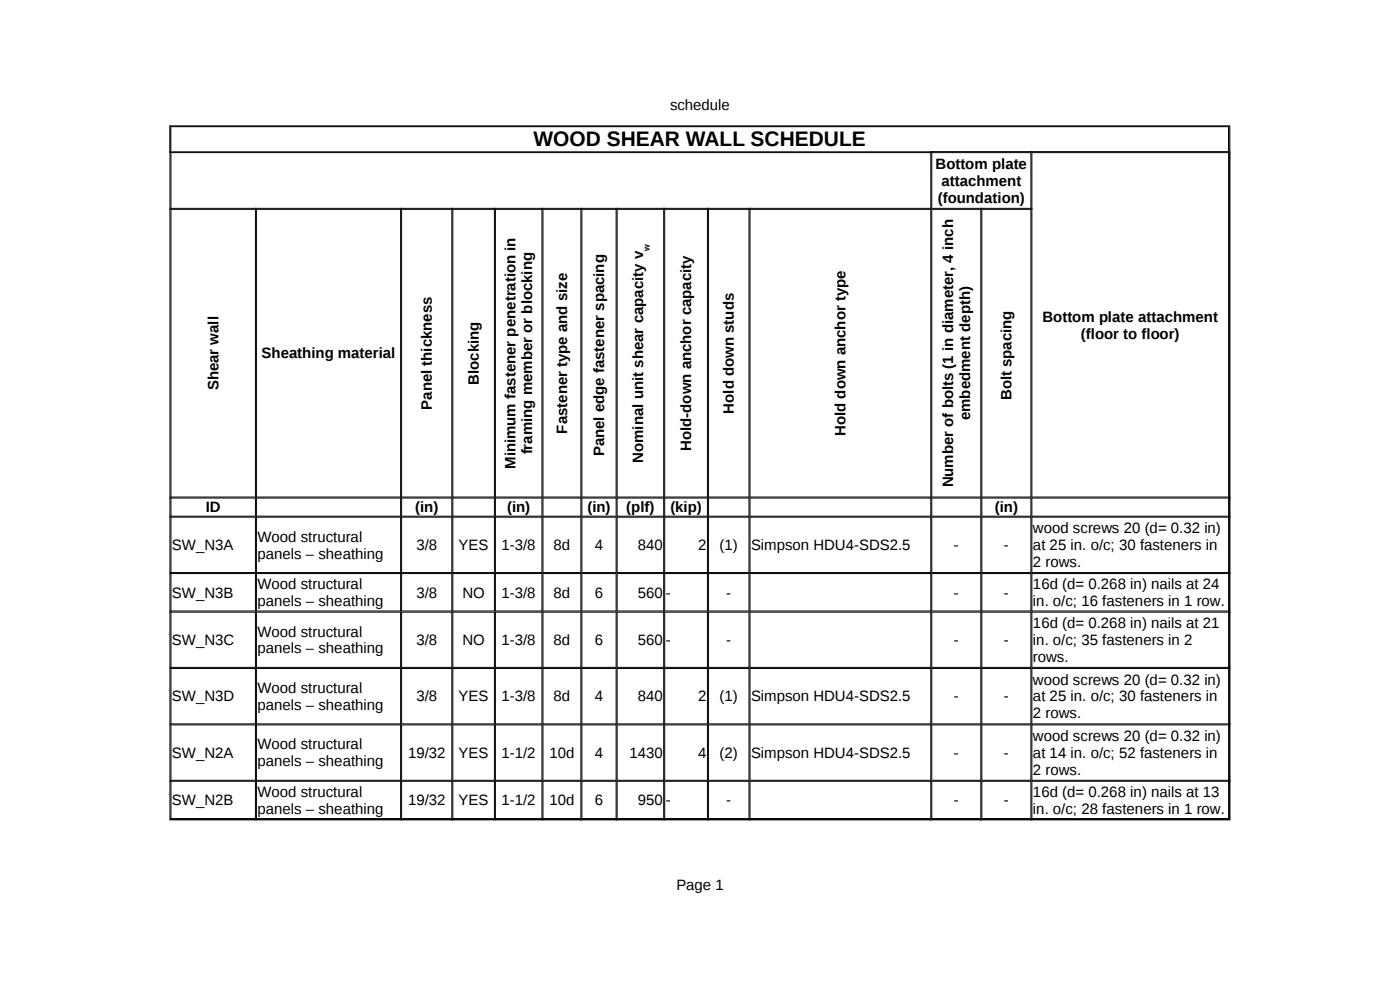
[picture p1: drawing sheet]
<svg xmlns="http://www.w3.org/2000/svg" width="297mm" height="210mm" viewBox="0 0 297 210" stroke-linecap="round" stroke-linejoin="round" font-family="sans-serif">
<defs><g id="words">
<text font-size="4.4" x="113.2" y="31.1">WOOD SHEAR WALL SCHEDULE</text>
<g font-size="3.2">
<text x="142.1" y="23.4">schedule</text>
<text x="198.5" y="35.9">Bottom plate</text>
<text x="199.7" y="39.4">attachment</text>
<text x="198.9" y="43">(foundation)</text>
<text x="221.2" y="68.3">Bottom plate attachment</text>
<text x="229.3" y="71.8">(floor to floor)</text>
<text x="55.5" y="76">Sheathing material</text>
<text x="46.3" y="82.8" transform="rotate(-90 46.3 82.8)">Shear wall</text>
<text x="101.6" y="81.6" transform="rotate(-90 101.6 81.6)">Blocking</text>
<text x="91.6" y="86.9" transform="rotate(-90 91.6 86.9)">Panel thickness</text>
<text x="155.7" y="87.7" transform="rotate(-90 155.7 87.7)">Hold down studs</text>
<text x="205.8" y="89.1" transform="rotate(-90 205.8 89.1)">embedment depth)</text>
<text x="214.6" y="84.9" transform="rotate(-90 214.6 84.9)">Bolt spacing</text>
<text x="120.3" y="92" transform="rotate(-90 120.3 92)">Fastener type and size</text>
<text x="146.6" y="95.7" transform="rotate(-90 146.6 95.7)">Hold-down anchor capacity</text>
<text x="179.4" y="92.5" transform="rotate(-90 179.4 92.5)">Hold down anchor type</text>
<text x="109.4" y="99.5" transform="rotate(-90 109.4 99.5)">Minimum fastener penetration in</text>
<text x="112.9" y="96.4" transform="rotate(-90 112.9 96.4)">framing member or blocking</text>
<text x="128.2" y="96.8" transform="rotate(-90 128.2 96.8)">Panel edge fastener spacing</text>
<text x="136.5" y="98.1" transform="rotate(-90 136.5 98.1)">Nominal unit shear capacity v</text>
<text x="202.2" y="103.4" transform="rotate(-90 202.2 103.4)">Number of bolts (1 in diameter, 4 inch</text>
<text x="43.6" y="108.6">ID</text>
<text x="88.1" y="108.6">(in)</text>
<text x="107.6" y="108.6">(in)</text>
<text x="124.6" y="108.6">(in)</text>
<text x="132.9" y="108.6">(plf)</text>
<text x="142.2" y="108.6">(kip)</text>
<text x="211" y="108.6">(in)</text>
<text x="219.1" y="113.2">wood screws 20 (d= 0.32 in)</text>
<text x="36.5" y="116.7">SW_N3A</text>
<text x="54.6" y="114.9">Wood structural</text>
<text x="54.6" y="118.5">panels – sheathing</text>
<text x="88.3" y="116.7">3/8</text>
<text x="97.3" y="116.7">YES</text>
<text x="106.4" y="116.7">1-3/8</text>
<text x="117.4" y="116.7">8d</text>
<text x="126.2" y="116.7">4</text>
<text x="135.3" y="116.7">840</text>
<text x="148.1" y="116.7">2</text>
<text x="152.6" y="116.7">(1)</text>
<text x="159.3" y="116.7">Simpson HDU4-SDS2.5</text>
<text x="202.4" y="116.7">-</text>
<text x="213" y="116.7">-</text>
<text x="219.1" y="116.7">at 25 in. o/c; 30 fasteners in</text>
<text x="54.6" y="125">Wood structural</text>
<text x="219.1" y="120.3">2 rows.</text>
<text x="219.1" y="125">16d (d= 0.268 in) nails at 24</text>
<text x="36.5" y="126.7">SW_N3B</text>
<text x="54.6" y="128.5">panels – sheathing</text>
<text x="88.3" y="126.7">3/8</text>
<text x="98.1" y="126.7">NO</text>
<text x="106.4" y="126.7">1-3/8</text>
<text x="117.4" y="126.7">8d</text>
<text x="126.2" y="126.7">6</text>
<text x="135.3" y="126.7">560</text>
<text x="141.2" y="126.7">-</text>
<text x="154.1" y="126.7">-</text>
<text x="202.4" y="126.7">-</text>
<text x="213" y="126.7">-</text>
<text x="219.1" y="128.5">in. o/c; 16 fasteners in 1 row.</text>
<text x="36.5" y="136.8">SW_N3C</text>
<text x="54.6" y="135">Wood structural</text>
<text x="88.3" y="136.8">3/8</text>
<text x="98.1" y="136.8">NO</text>
<text x="106.4" y="136.8">1-3/8</text>
<text x="117.4" y="136.8">8d</text>
<text x="126.2" y="136.8">6</text>
<text x="135.3" y="136.8">560</text>
<text x="141.2" y="136.8">-</text>
<text x="154.1" y="136.8">-</text>
<text x="202.4" y="136.8">-</text>
<text x="213" y="136.8">-</text>
<text x="219.1" y="133.3">16d (d= 0.268 in) nails at 21</text>
<text x="219.1" y="136.8">in. o/c; 35 fasteners in 2</text>
<text x="54.6" y="138.6">panels – sheathing</text>
<text x="219.1" y="140.4">rows.</text>
<text x="36.5" y="148.8">SW_N3D</text>
<text x="54.6" y="147">Wood structural</text>
<text x="88.3" y="148.8">3/8</text>
<text x="97.3" y="148.8">YES</text>
<text x="106.4" y="148.8">1-3/8</text>
<text x="117.4" y="148.8">8d</text>
<text x="126.2" y="148.8">4</text>
<text x="135.3" y="148.8">840</text>
<text x="148.1" y="148.8">2</text>
<text x="152.6" y="148.8">(1)</text>
<text x="159.3" y="148.8">Simpson HDU4-SDS2.5</text>
<text x="202.4" y="148.8">-</text>
<text x="213" y="148.8">-</text>
<text x="219.1" y="145.2">wood screws 20 (d= 0.32 in)</text>
<text x="219.1" y="148.8">at 25 in. o/c; 30 fasteners in</text>
<text x="54.6" y="150.6">panels – sheathing</text>
<text x="219.1" y="152.4">2 rows.</text>
<text x="36.5" y="160.7">SW_N2A</text>
<text x="54.6" y="159">Wood structural</text>
<text x="86.6" y="160.7">19/32</text>
<text x="97.3" y="160.7">YES</text>
<text x="106.4" y="160.7">1-1/2</text>
<text x="116.6" y="160.7">10d</text>
<text x="126.2" y="160.7">4</text>
<text x="133.5" y="160.7">1430</text>
<text x="148.1" y="160.7">4</text>
<text x="152.6" y="160.7">(2)</text>
<text x="159.3" y="160.7">Simpson HDU4-SDS2.5</text>
<text x="202.4" y="160.7">-</text>
<text x="213" y="160.7">-</text>
<text x="219.1" y="157.2">wood screws 20 (d= 0.32 in)</text>
<text x="219.1" y="160.8">at 14 in. o/c; 52 fasteners in</text>
<text x="54.6" y="162.5">panels – sheathing</text>
<text x="219.1" y="164.3">2 rows.</text>
<text x="36.5" y="170.8">SW_N2B</text>
<text x="54.6" y="169">Wood structural</text>
<text x="54.6" y="172.6">panels – sheathing</text>
<text x="86.6" y="170.8">19/32</text>
<text x="97.3" y="170.8">YES</text>
<text x="106.4" y="170.8">1-1/2</text>
<text x="116.6" y="170.8">10d</text>
<text x="126.2" y="170.8">6</text>
<text x="135.3" y="170.8">950</text>
<text x="141.2" y="170.8">-</text>
<text x="154.1" y="170.8">-</text>
<text x="202.4" y="170.8">-</text>
<text x="213" y="170.8">-</text>
<text x="219.1" y="169">16d (d= 0.268 in) nails at 13</text>
<text x="219.1" y="172.6">in. o/c; 28 fasteners in 1 row.</text>
<text x="143.5" y="188.9">Page 1</text>
</g>
<text font-size="1.8" x="137.8" y="53.2" transform="rotate(-90 137.8 53.2)">w</text>
</g></defs>
<path d="M36 26.7h224.9M36.2 32.2h161.5M36.3 26.8v5.4M260.9 26.6v5.8" fill="none" stroke="#535353" stroke-width=".21"/>
<path d="M36.1 26.8h224.7M36.1 32.3h161.6M36.2 26.7v5.6M260.8 26.7v5.7" fill="none" stroke="#2a2a2a" stroke-width=".21"/>
<g fill="none" stroke="#000" stroke-width=".21">
<path d="M36 26.6v5.8M36.1 32.1v141.8M36.2 32.4h161.3M36.2 26.9h224.5M36.3 32.3v12M197.4 32.2h63.3M197.4 32.3v12M197.6 32.4h21.2M197.7 32.3v12M218.7 32.3v12M218.9 32.4h41.8M218.9 32.3v73.2"/>
<path d="M260.6 26.8v5.4M260.7 32.3v73.2M260.9 32.1v141.8M36.2 44.2h161.3M36.2 44.4h18v61.1M36.3 44.4v61.1M54.3 44.4h30.8M54.4 44.4v61.1M85 44.4v61.1M95.8 44.4v61.1M95.9 44.4h-10.7v61.1M105 44.4h10"/>
<path d="M105.1 44.4v61.1M115 44.4v61.1M115.1 44.4h8.2l-.1 61.1M115.2 44.4v61.1M123.4 44.4h7.4M123.4 44.4v61.1M130.7 44.4v61.1M130.9 44.4h9.9v61.1M130.9 44.4v61.1M140.9 44.4h9.2M141 44.4v61.1M150.1 44.4v61.1"/>
<path d="M150.2 44.4h8.7M150.3 44.4v61.1M158.9 44.4v61.1M159 44.4h38.5M159.1 44.4v61.1M197.4 44.4v61.1M197.6 44.2h21.2M197.6 44.4h10.5M197.7 44.4v61.1M208.1 44.4v61.1M218.7 44.4v61.1M218.8 44.4h-10.6l.1 61.1"/>
<path d="M36.2 105.4h18M36.2 105.6h18M36.2 109.5h18M36.2 109.7h18M36.3 105.6v4M36.3 109.7v11.8M54.2 105.6v4M54.2 109.7v11.8M54.3 105.4h30.8M54.3 105.6h30.8M54.3 109.5h30.8M54.3 109.7h30.8"/>
<path d="M54.4 105.6v4M54.4 109.7v11.8M85 105.6v4M85 109.7v11.8M85.2 105.4h10.7M85.2 105.6h10.7M85.2 109.5h10.7M85.2 109.7h10.7M85.2 105.6v4M85.2 109.7v11.8M95.8 105.6v4M95.8 109.7v11.8"/>
<path d="M96 105.4h8.9M96 105.6h8.9M96 109.5h8.9M96 109.7h8.9M96.1 105.5l-.1-61.1h8.9v61.1M96.1 105.6v4M96.1 109.7v11.8M104.9 105.6v4M104.9 109.7v11.8M105 105.4h10M105 105.6h10M105 109.5h10"/>
<path d="M105 109.7h10M105.1 105.6v4M105.1 109.7v11.8M115 105.6v4M115 109.7v11.8M115.1 105.4h8.2M115.1 105.6h8.2M115.1 109.5h8.2M115.1 109.7h8.2M115.2 105.6v4M115.2 109.7v11.8M123.2 105.6v4"/>
<path d="M123.2 109.7v11.8M123.4 105.4h7.4M123.4 105.6h7.4M123.4 109.5h7.4M123.4 109.7h7.4M123.4 105.6v4M123.4 109.7v11.8M130.7 105.6v4M130.7 109.7v11.8M130.9 105.4h9.9M130.9 105.6h9.9M130.9 109.5h9.9"/>
<path d="M130.9 109.7h9.9M130.9 105.6v4M130.9 109.7v11.8M140.8 105.6v4M140.8 109.7v11.8M140.9 105.4h9.2M140.9 105.6h9.2M140.9 109.5h9.2M140.9 109.7h9.2M141 105.6v4M141 109.7v11.8M150.1 105.6v4"/>
<path d="M150.1 109.7v11.8M150.2 105.4h8.7M150.2 105.6h8.7M150.2 109.5h8.7M150.2 109.7h8.7M150.3 105.6v4M150.3 109.7v11.8M158.9 105.6v4M158.9 109.7v11.8M159 105.4h38.5M159 105.6h38.5M159 109.5h38.5"/>
<path d="M159 109.7h38.5M159.1 105.6v4M159.1 109.7v11.8M197.4 105.6v4M197.4 109.7v11.8M197.6 105.4h10.5M197.6 105.6h10.5M197.6 109.5h10.5M197.6 109.7h10.5M197.7 105.6v4M197.7 109.7v11.8M208.1 105.6v4"/>
<path d="M208.1 109.7v11.8M208.2 105.4h10.6M208.2 105.6h10.6M208.2 109.5h10.6M208.2 109.7h10.6M208.3 105.6v4M208.3 109.7v11.8M218.7 105.6v4M218.7 109.7v11.8M218.9 105.4h41.8M218.9 105.6h41.8M218.9 109.5h41.8"/>
<path d="M218.9 109.7h41.8M218.9 105.6v4M218.9 109.7v11.8M260.7 105.6v4M260.7 109.7v11.8M36.2 121.5h18M36.2 121.7h18M36.2 129.6h18M36.2 129.8h18M36.3 121.6v8.1M36.3 129.8v11.8M54.2 121.6v8.1"/>
<path d="M54.2 129.8v11.8M54.3 121.5h30.8M54.3 121.7h30.8M54.3 129.6h30.8M54.3 129.8h30.8M54.4 121.6v8.1M54.4 129.8v11.8M85 121.6v8.1M85 129.8v11.8M85.2 121.5h10.7M85.2 121.7h10.7M85.2 129.6h10.7"/>
<path d="M85.2 129.8h10.7M85.2 121.6v8.1M85.2 129.8v11.8M95.8 121.6v8.1M95.8 129.8v11.8M96 121.5h8.9M96 121.7h8.9M96 129.6h8.9M96 129.8h8.9M96.1 121.6v8.1M96.1 129.8v11.8M104.9 121.6v8.1"/>
<path d="M104.9 129.8v11.8M105 121.5h10M105 121.7h10M105 129.6h10M105 129.8h10M105.1 121.6v8.1M105.1 129.8v11.8M115 121.6v8.1M115 129.8v11.8M115.1 121.5h8.2M115.1 121.7h8.2M115.1 129.6h8.2"/>
<path d="M115.1 129.8h8.2M115.2 121.6v8.1M115.2 129.8v11.8M123.2 121.6v8.1M123.2 129.8v11.8M123.4 121.5h7.4M123.4 121.7h7.4M123.4 129.6h7.4M123.4 129.8h7.4M123.4 121.6v8.1M123.4 129.8v11.8M130.7 121.6v8.1"/>
<path d="M130.7 129.8v11.8M130.9 121.5h9.9M130.9 121.7h9.9M130.9 129.6h9.9M130.9 129.8h9.9M130.9 121.6v8.1M130.9 129.8v11.8M140.8 121.6v8.1M140.8 129.8v11.8M140.9 121.5h9.2M140.9 121.7h9.2M140.9 129.6h9.2"/>
<path d="M140.9 129.8h9.2M141 121.6v8.1M141 129.8v11.8M150.1 121.6v8.1M150.1 129.8v11.8M150.2 121.5h8.7M150.2 121.7h8.7M150.2 129.6h8.7M150.2 129.8h8.7M150.3 121.6v8.1M150.3 129.8v11.8M158.9 121.6v8.1"/>
<path d="M158.9 129.8v11.8M159 121.5h38.5M159 121.7h38.5M159 129.6h38.5M159 129.8h38.5M159.1 121.6v8.1M159.1 129.8v11.8M197.4 121.6v8.1M197.4 129.8v11.8M197.6 121.5h10.5M197.6 121.7h10.5M197.6 129.6h10.5"/>
<path d="M197.6 129.8h10.5M197.7 121.6v8.1M197.7 129.8v11.8M208.1 121.6v8.1M208.1 129.8v11.8M208.2 121.5h10.6M208.2 121.7h10.6M208.2 129.6h10.6M208.2 129.8h10.6M208.3 121.6v8.1M208.3 129.8v11.8M218.7 121.6v8.1"/>
<path d="M218.7 129.8v11.8M218.9 121.5h41.8M218.9 121.7h41.8M218.9 129.6h41.8M218.9 129.8h41.8M218.9 121.6v8.1M218.9 129.8v11.8M260.7 121.6v8.1M260.7 129.8v11.8M36.2 141.6h18M36.2 141.8h18M36.2 153.6h18"/>
<path d="M36.2 153.8h18M36.3 141.7v11.9M36.3 153.7v11.8M54.2 141.7v11.9M54.2 153.7v11.8M54.3 141.6h30.8M54.3 141.8h30.8M54.3 153.6h30.8M54.3 153.8h30.8M54.4 141.7v11.9M54.4 153.7v11.8M85 141.7v11.9"/>
<path d="M85 153.7v11.8M85.2 141.6h10.7M85.2 141.8h10.7M85.2 153.6h10.7M85.2 153.8h10.7M85.2 141.7v11.9M85.2 153.7v11.8M95.8 141.7v11.9M95.8 153.7v11.8M96 141.6h8.9M96 141.8h8.9M96 153.6h8.9"/>
<path d="M96 153.8h8.9M96.1 141.7v11.9M96.1 153.7v11.8M104.9 141.7v11.9M104.9 153.7v11.8M105 141.6h10M105 141.8h10M105 153.6h10M105 153.8h10M105.1 141.7v11.9M105.1 153.7v11.8M115 141.7v11.9"/>
<path d="M115 153.7v11.8M115.1 141.6h8.2M115.1 141.8h8.2M115.1 153.6h8.2M115.1 153.8h8.2M115.2 141.7v11.9M115.2 153.7v11.8M123.2 141.7v11.9M123.2 153.7v11.8M123.4 141.6h7.4M123.4 141.8h7.4M123.4 153.6h7.4"/>
<path d="M123.4 153.8h7.4M123.4 141.7v11.9M123.4 153.7v11.8M130.7 141.7v11.9M130.7 153.7v11.8M130.9 141.6h9.9M130.9 141.8h9.9M130.9 153.6h9.9M130.9 153.8h9.9M130.9 141.7v11.9M130.9 153.7v11.8M140.8 141.7v11.9"/>
<path d="M140.8 153.7v11.8M140.9 141.6h9.2M140.9 141.8h9.2M140.9 153.6h9.2M140.9 153.8h9.2M141 141.7v11.9M141 153.7v11.8M150.1 141.7v11.9M150.1 153.7v11.8M150.2 141.6h8.7M150.2 141.8h8.7M150.2 153.6h8.7"/>
<path d="M150.2 153.8h8.7M150.3 141.7v11.9M150.3 153.7v11.8M158.9 141.7v11.9M158.9 153.7v11.8M159 141.6h38.5M159 141.8h38.5M159 153.6h38.5M159 153.8h38.5M159.1 141.7v11.9M159.1 153.7v11.8M197.4 141.7v11.9"/>
<path d="M197.4 153.7v11.8M197.6 141.6h10.5M197.6 141.8h10.5M197.6 153.6h10.5M197.6 153.8h10.5M197.7 141.7v11.9M197.7 153.7v11.8M208.1 141.7v11.9M208.1 153.7v11.8M208.2 141.6h10.6M208.2 141.8h10.6M208.2 153.6h10.6"/>
<path d="M208.2 153.8h10.6M208.3 141.7v11.9M208.3 153.7v11.8M218.7 141.7v11.9M218.7 153.7v11.8M218.9 141.6h41.8M218.9 141.8h41.8M218.9 153.6h41.8M218.9 153.8h41.8M218.9 141.7v11.9M218.9 153.7v11.8M260.7 141.7v11.9"/>
<path d="M260.7 153.7v11.8M36 173.9h224.9M36.2 165.5h18M36.2 165.7h18M36.3 165.7v8M54.2 165.7v8h-18M54.3 165.5h30.8M54.3 165.7h30.8M54.3 173.7h30.8M54.4 165.7v8M85 165.7v8M85.2 165.5h10.7"/>
<path d="M85.2 165.7h10.7M85.2 165.7v8h10.7M95.8 165.7v8M96 165.5h8.9M96 165.7h8.9M96.1 165.7l-.1 8h8.9v-8M105 165.5h10M105 165.7h10M105 173.7h10M105.1 165.7v8M115 165.7v8M115.1 165.5h8.2"/>
<path d="M115.1 165.7h8.2M115.2 165.7v8M123.2 165.7l.1 8h-8.2M123.4 165.5h7.4M123.4 165.7h7.4M123.4 173.7h7.4M123.4 165.7v8M130.7 165.7v8M130.9 165.5h9.9M130.9 165.7h9.9M130.9 165.7v8M140.8 165.7v8h-9.9"/>
<path d="M140.9 165.5h9.2M140.9 165.7h9.2M140.9 173.7h9.2M141 165.7v8M150.1 165.7v8M150.2 165.5h8.7M150.2 165.7h8.7M150.2 173.7h8.7M150.3 165.7v8M158.9 165.7v8M159 165.5h38.5M159 165.7h38.5"/>
<path d="M159 173.7h38.5M159.1 165.7v8M197.4 165.7v8M197.6 165.5h10.5M197.6 165.7h10.5M197.6 173.7h10.5M197.7 165.7v8M208.1 165.7v8M208.2 165.5h10.6M208.2 165.7h10.6M208.3 165.7l-.1 8h10.6M218.7 165.7v8"/>
<path d="M218.9 165.5h41.8M218.9 165.7h41.8M218.9 173.7h41.8M218.9 165.7v8M260.7 165.7v8"/>
</g>
<use href="#words"/>
</svg>
